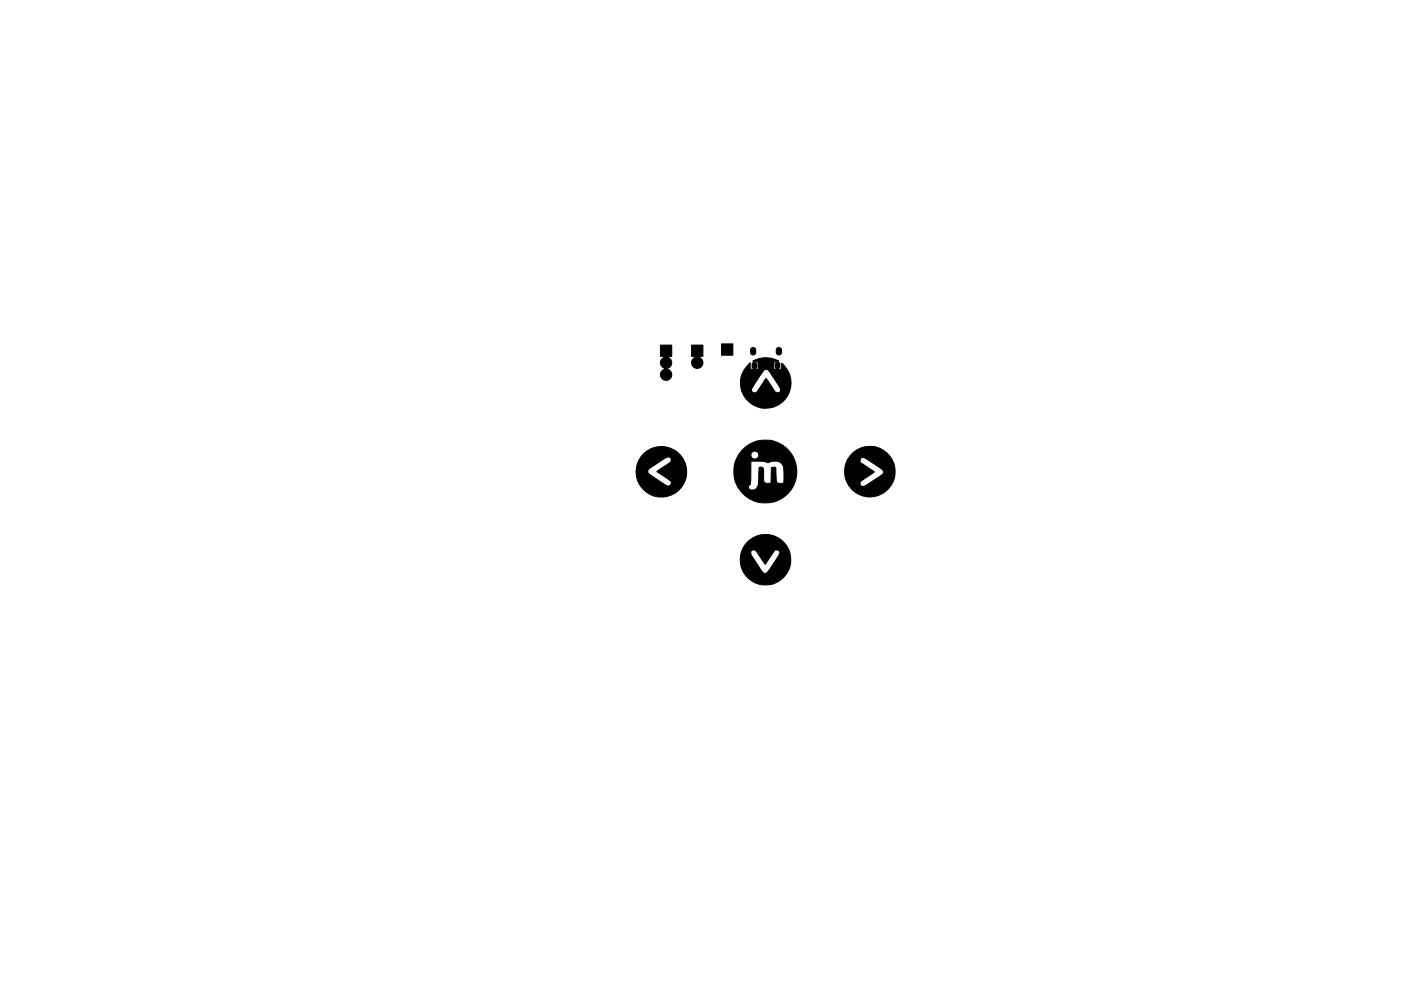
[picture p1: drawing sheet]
<svg xmlns="http://www.w3.org/2000/svg" width="297mm" height="210mm" viewBox="0 0 297 210" stroke-linecap="round" stroke-linejoin="round" font-family="sans-serif">
<g fill="#000" stroke="#000" stroke-width=".21">
<path d="M140 73.2h2.4v2.4l-.8 .1a1.35 1.35 0 0 1 .8 1.3 1.35 1.35 0 0 1-.9 1.3 1.21 1.21 0 0 1 .9 1.6 1.21 1.21 0 0 1-1.8 .5 1.21 1.21 0 0 1-.1-1.8l.5-.4a1.35 1.35 0 0 1-1-1.2 1.35 1.35 0 0 1 .8-1.3l-.8-.1zM146.6 73.2h2.4v2.4l-.8 .1a1.25 1.25 0 0 1 .6 2 1.25 1.25 0 0 1-2-.1 1.25 1.25 0 0 1 .6-1.9l-.8-.1zM153 73h2.4v2.4h-2.4zM159.3 73.9a.55 .55 0 0 1 .6-.1 .55 .55 0 0 1 .3 .4v.6a.55 .55 0 0 1-.5 .5 .55 .55 0 0 1-.6-.5zM159.6 77l.4-.2 .4 .2 .1 .8a.53 .53 0 0 1-.5 .5 .53 .53 0 0 1-.5-.5zM159.1 77a1.12 1.12 0 0 0 .4 1.4h.9l.4-.2v-1a.58 .58 0 0 0-.7-.6h-.5a5.6 5.6 0 0 1 5.5 0 .84 .84 0 0 0-1.1 .7v.6l.2 .4 1.3 .1a1.43 1.43 0 0 0 .2-1.4 5.4 5.4 0 0 1-.3 8.7 5.4 5.4 0 0 1-8.2-2.9h2.1a.76 .76 0 0 0 .8 .5 .76 .76 0 0 0 .7-.6l1.5-2.3a2.08 2.08 0 0 1 1.1 1.3l.5 .8a.88 .88 0 0 0 .6 .7 .88 .88 0 0 0 1-.2 2.63 2.63 0 0 0-.9-2l-1-1.4a2.29 2.29 0 0 0-1.1-1.2l-.4 .1-1 1.3a9.5 9.5 0 0 0-1.8 3h-2.1a5.4 5.4 0 0 1 1.9-5.8zM164.5 77l.3-.2 .4 .2 .2 .8a.53 .53 0 0 1-.6 .5 .53 .53 0 0 1-.5-.5zM164.7 73.9a.55 .55 0 0 1 .6-.1 .55 .55 0 0 1 .4 .4v.6a.55 .55 0 0 1-.6 .5 .55 .55 0 0 1-.5-.5zM136.5 96.3a5.4 5.4 0 0 1 8.4 1.1 5.4 5.4 0 0 1-3.3 7.9 5.4 5.4 0 0 1-6.7-5.3h2.4a3.1 3.1 0 0 0 1.8 1.6l1.9 1.3a.8 .8 0 0 0 1.1 .1l.2-.5v-.4l-3-2a2.08 2.08 0 0 1 1.3-1l.9-.6a.88 .88 0 0 0 .7-.6 .88 .88 0 0 0-.2-.9 2.63 2.63 0 0 0-2 .9l-1.5 .9a2.29 2.29 0 0 0-1.2 1.2h-2.4a5.1 5.1 0 0 1 1.6-3.7zM157.4 95.5a6.7 6.7 0 0 1 9.9 .2 6.7 6.7 0 0 1-1.2 9.8 6.7 6.7 0 0 1-9.7-2.2h2.2a1.1 1.1 0 0 0 1.2 .7 1.1 1.1 0 0 0 .9-1l.2-3.6a.48 .48 0 0 1 .6-.3 .48 .48 0 0 1 .4 .5v1.1a1.89 1.89 0 0 0 .3 1.8h1.3l.1-3.3 .5-.1 .4 .1 .1 2.4a.94 .94 0 0 0 .5 .9 .94 .94 0 0 0 1-.1l.1-.9a4.5 4.5 0 0 0-.6-3.2 2.89 2.89 0 0 0-2.8-.1l-.9-.3h-2.7l-.2 4.9-.4 .5h-2.2a6.8 6.8 0 0 1 .2-6.7h2.6a.85 .85 0 0 0 1.2 .7 .85 .85 0 0 0 .2-1.4 .85 .85 0 0 0-1.4 .4v.3h-2.6zM180.9 96a5.4 5.4 0 0 1 8.6 2.3 5.4 5.4 0 0 1-5.3 7.1 5.4 5.4 0 0 1-4.6-7.7h2.7l.2 .4 2.8 1.9a2.08 2.08 0 0 1-1.3 1.1l-.8 .5a.88 .88 0 0 0-.8 .6 .88 .88 0 0 0 .3 1 2.64 2.64 0 0 0 2-.9l1.4-1a2.29 2.29 0 0 0 1.2-1.1l-.1-.4-1.3-1a7.1 7.1 0 0 0-3.2-1.8l-.4 .7h-2.7zM158.8 114.7a5.4 5.4 0 0 1 8.5 2 5.4 5.4 0 0 1-4.7 7.4 5.4 5.4 0 0 1-5.4-6.8h2l.2 .7 1.7 2.5a1.36 1.36 0 0 0 1.3 1.1l1.2-1.4a7.1 7.1 0 0 0 1.7-3.1 .78 .78 0 0 0-.8-.4 .78 .78 0 0 0-.6 .6l-1.6 2.3a2.08 2.08 0 0 1-1-1.3l-.6-.8a.88 .88 0 0 0-.6-.7 .88 .88 0 0 0-.9 .2v.3h-2a5 5 0 0 1 1.6-2.6z"/>
<circle cx="162.4" cy="85" r=".45"/>
<circle cx="163.5" cy="96.1" r=".7"/>
<circle cx="142.7" cy="100" r=".7"/>
<circle cx="162.2" cy="116.2" r=".7"/>
<circle cx="181.8" cy="100.1" r=".7"/>
</g>
</svg>
